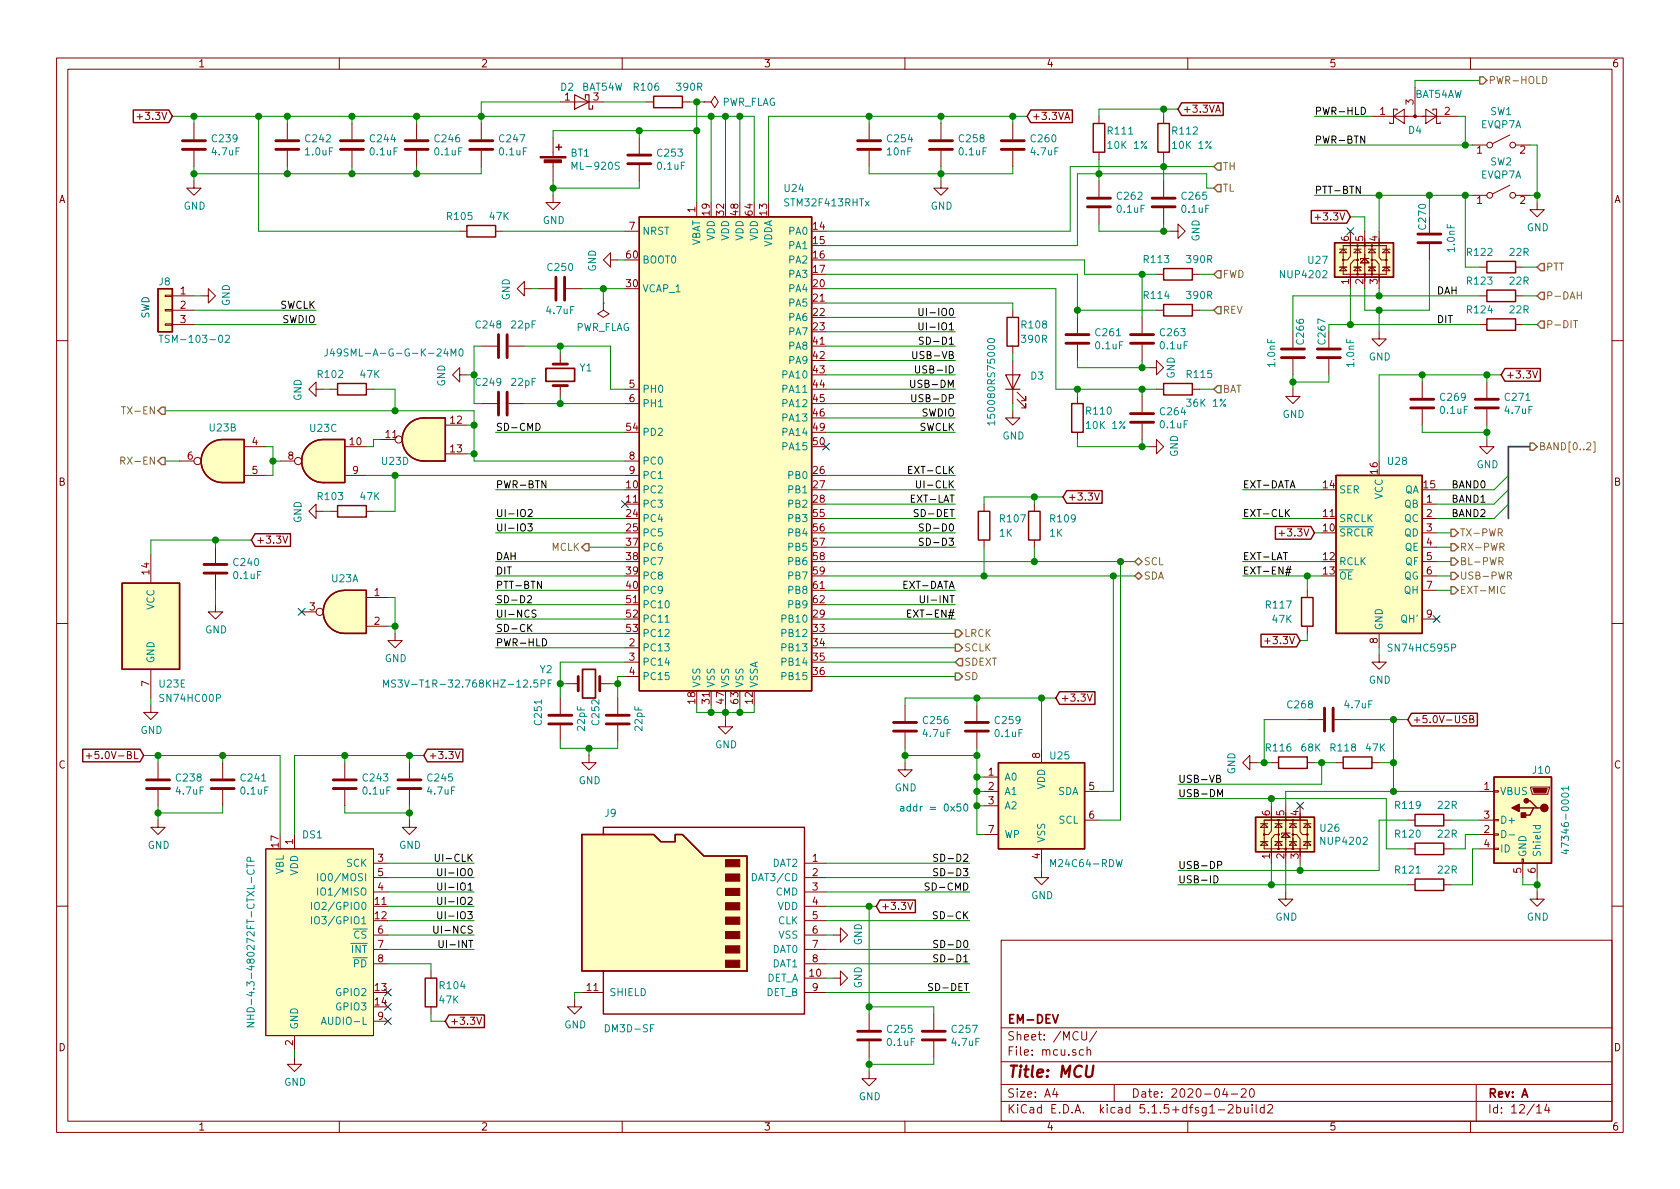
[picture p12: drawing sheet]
<svg xmlns="http://www.w3.org/2000/svg" width="297mm" height="210mm" viewBox="0 0 297 210" stroke-linecap="round" stroke-linejoin="round" font-family="sans-serif">
<defs><g id="words">
<text font-size="2.8" fill="#840000" x="178" y="190.5">Title: MCU</text>
<g font-size="2.1" fill="#840000">
<text x="178" y="184">Sheet: /MCU/</text>
<text x="178" y="181">EM-DEV</text>
<text x="178" y="186.7">File: mcu.sch</text>
<text x="178" y="196.9">KiCad E.D.A. kicad 5.1.5+dfsg1-2build2</text>
<text x="178" y="194.1">Size: A4</text>
<text x="200" y="194.1">Date: 2020-04-20</text>
<text x="263" y="194.1">Rev: A</text>
<text x="263" y="196.9">Id: 12/14</text>
</g>
<g font-size="1.8" fill="#840000">
<text x="35" y="11.9">1</text>
<text x="85" y="11.9">2</text>
<text x="135" y="11.9">3</text>
<text x="185" y="11.9">4</text>
<text x="235" y="11.9">5</text>
<text x="285" y="11.9">6</text>
<text x="99.8" y="17.8">1</text>
<text x="104.9" y="17.8">3</text>
<text x="25" y="21.2">+3.3V</text>
<text x="182.4" y="21.2">+3.3VA</text>
<text x="209.1" y="19.9">+3.3VA</text>
<text x="244" y="20.3">1</text>
<text x="249.9" y="18.5" transform="rotate(-90 249.9 18.5)">3</text>
<text x="255.4" y="20.3">2</text>
<text x="261.1" y="27.2">1</text>
<text x="268.8" y="27.2">2</text>
<text x="10.4" y="35.9">A</text>
<text x="285.4" y="35.9">A</text>
<text x="111.3" y="40.6">7</text>
<text x="122.9" y="37.6" transform="rotate(-90 122.9 37.6)">1</text>
<text x="125.5" y="38" transform="rotate(-90 125.5 38)">19</text>
<text x="128" y="38" transform="rotate(-90 128 38)">32</text>
<text x="130.6" y="38" transform="rotate(-90 130.6 38)">48</text>
<text x="133.1" y="38" transform="rotate(-90 133.1 38)">64</text>
<text x="135.6" y="38" transform="rotate(-90 135.6 38)">13</text>
<text x="143.8" y="40.6">14</text>
<text x="233.3" y="39">+3.3V</text>
<text x="261.1" y="36.1">1</text>
<text x="268.8" y="36.1">2</text>
<text x="110.8" y="45.7">60</text>
<text x="143.8" y="43.2">15</text>
<text x="143.8" y="45.7">16</text>
<text x="238.5" y="42.6" transform="rotate(-90 238.5 42.6)">6</text>
<text x="241" y="42.6" transform="rotate(-90 241 42.6)">5</text>
<text x="243.6" y="42.6" transform="rotate(-90 243.6 42.6)">4</text>
<text x="31.9" y="52.1">1</text>
<text x="110.8" y="50.8">30</text>
<text x="143.8" y="48.3">17</text>
<text x="143.8" y="50.8">20</text>
<text x="143.8" y="53.3">21</text>
<text x="238.5" y="50.3" transform="rotate(-90 238.5 50.3)">1</text>
<text x="241" y="50.3" transform="rotate(-90 241 50.3)">2</text>
<text x="243.6" y="50.3" transform="rotate(-90 243.6 50.3)">3</text>
<text x="31.9" y="54.6">2</text>
<text x="31.9" y="57.1">3</text>
<text x="143.8" y="55.9">22</text>
<text x="143.8" y="58.4">23</text>
<text x="143.8" y="61">41</text>
<text x="143.8" y="63.5">42</text>
<text x="111.3" y="68.6">5</text>
<text x="111.3" y="71.1">6</text>
<text x="143.8" y="66">43</text>
<text x="143.8" y="68.6">44</text>
<text x="143.8" y="71.1">45</text>
<text x="266.2" y="66.9">+3.3V</text>
<text x="68.2" y="77.5">11</text>
<text x="79.7" y="74.9">12</text>
<text x="110.8" y="76.2">54</text>
<text x="143.8" y="73.7">46</text>
<text x="143.8" y="76.2">49</text>
<text x="33.2" y="81.3">6</text>
<text x="44.6" y="78.7">4</text>
<text x="44.6" y="83.8">5</text>
<text x="51" y="81.3">8</text>
<text x="61.9" y="78.7">10</text>
<text x="62.4" y="83.8">9</text>
<text x="79.7" y="80">13</text>
<text x="111.3" y="81.3">8</text>
<text x="111.3" y="83.8">9</text>
<text x="143.8" y="78.7">50</text>
<text x="143.8" y="83.8">26</text>
<text x="243.6" y="83.8" transform="rotate(-90 243.6 83.8)">16</text>
<text x="10.4" y="85.9">B</text>
<text x="110.8" y="86.4">10</text>
<text x="110.8" y="88.9">11</text>
<text x="143.8" y="86.4">27</text>
<text x="143.8" y="88.9">28</text>
<text x="188.7" y="88.5">+3.3V</text>
<text x="234" y="86.4">14</text>
<text x="251.8" y="86.4">15</text>
<text x="252.2" y="88.9">1</text>
<text x="285.4" y="85.9">B</text>
<text x="110.8" y="91.4">24</text>
<text x="110.8" y="94">25</text>
<text x="143.8" y="91.4">55</text>
<text x="143.8" y="94">56</text>
<text x="226.9" y="94.9">+3.3V</text>
<text x="234" y="94">10</text>
<text x="234" y="91.4">11</text>
<text x="252.2" y="91.4">2</text>
<text x="252.2" y="94">3</text>
<text x="26.4" y="101.5" transform="rotate(-90 26.4 101.5)">14</text>
<text x="45.2" y="96.1">+3.3V</text>
<text x="110.8" y="96.5">37</text>
<text x="110.8" y="99.1">38</text>
<text x="110.8" y="101.6">39</text>
<text x="143.8" y="96.5">57</text>
<text x="143.8" y="99.1">58</text>
<text x="143.8" y="101.6">59</text>
<text x="234" y="99.1">12</text>
<text x="234" y="101.6">13</text>
<text x="252.2" y="96.5">4</text>
<text x="252.2" y="99.1">5</text>
<text x="252.2" y="101.6">6</text>
<text x="54.8" y="107.9">3</text>
<text x="66.2" y="105.4">1</text>
<text x="110.8" y="106.7">51</text>
<text x="110.8" y="104.1">40</text>
<text x="143.8" y="104.1">61</text>
<text x="143.8" y="106.7">62</text>
<text x="252.2" y="104.1">7</text>
<text x="66.2" y="110.5">2</text>
<text x="110.8" y="109.2">52</text>
<text x="110.8" y="111.8">53</text>
<text x="143.8" y="109.2">29</text>
<text x="143.8" y="111.8">33</text>
<text x="224.4" y="113.9">+3.3V</text>
<text x="243.6" y="113.8" transform="rotate(-90 243.6 113.8)">8</text>
<text x="252.2" y="109.2">9</text>
<text x="111.3" y="114.3">2</text>
<text x="111.3" y="116.8">3</text>
<text x="111.3" y="119.4">4</text>
<text x="143.8" y="114.3">34</text>
<text x="143.8" y="116.8">35</text>
<text x="143.8" y="119.4">36</text>
<text x="26.4" y="121.4" transform="rotate(-90 26.4 121.4)">7</text>
<text x="122.9" y="124.4" transform="rotate(-90 122.9 124.4)">18</text>
<text x="125.5" y="124.4" transform="rotate(-90 125.5 124.4)">31</text>
<text x="128" y="124.4" transform="rotate(-90 128 124.4)">47</text>
<text x="130.6" y="124.4" transform="rotate(-90 130.6 124.4)">63</text>
<text x="133.1" y="124.4" transform="rotate(-90 133.1 124.4)">12</text>
<text x="187.5" y="124.1">+3.3V</text>
<text x="249.7" y="127.9">+5.0V-USB</text>
<text x="10.4" y="135.9">C</text>
<text x="17" y="134.2">+5.0V-BL</text>
<text x="75.7" y="134.2">+3.3V</text>
<text x="174.8" y="137.2">1</text>
<text x="183.9" y="134.1" transform="rotate(-90 183.9 134.1)">8</text>
<text x="285.4" y="135.9">C</text>
<text x="174.8" y="139.7">2</text>
<text x="174.8" y="142.2">3</text>
<text x="192.6" y="139.7">5</text>
<text x="262.4" y="139.7">1</text>
<text x="49.3" y="149.8" transform="rotate(-90 49.3 149.8)">17</text>
<text x="51.8" y="149.3" transform="rotate(-90 51.8 149.3)">1</text>
<text x="174.8" y="147.3">7</text>
<text x="192.6" y="144.8">6</text>
<text x="224.5" y="144.2" transform="rotate(-90 224.5 144.2)">6</text>
<text x="227.1" y="144.2" transform="rotate(-90 227.1 144.2)">5</text>
<text x="229.6" y="144.2" transform="rotate(-90 229.6 144.2)">4</text>
<text x="262.4" y="147.3">2</text>
<text x="262.4" y="144.8">3</text>
<text x="262.4" y="149.9">4</text>
<text x="66.8" y="152.4">3</text>
<text x="66.8" y="154.9">5</text>
<text x="143.7" y="152.4">1</text>
<text x="143.7" y="154.9">2</text>
<text x="183.9" y="151.9" transform="rotate(-90 183.9 151.9)">4</text>
<text x="224.5" y="151.9" transform="rotate(-90 224.5 151.9)">1</text>
<text x="227.1" y="151.9" transform="rotate(-90 227.1 151.9)">2</text>
<text x="229.6" y="151.9" transform="rotate(-90 229.6 151.9)">3</text>
<text x="269" y="154.4" transform="rotate(-90 269 154.4)">5</text>
<text x="271.5" y="154.4" transform="rotate(-90 271.5 154.4)">6</text>
<text x="66.3" y="160">11</text>
<text x="66.8" y="157.5">4</text>
<text x="143.7" y="157.5">3</text>
<text x="143.7" y="160">4</text>
<text x="155.7" y="160.9">+3.3V</text>
<text x="66.3" y="162.6">12</text>
<text x="66.8" y="165.1">6</text>
<text x="66.8" y="167.6">7</text>
<text x="143.7" y="162.6">5</text>
<text x="143.7" y="165.1">6</text>
<text x="143.7" y="167.6">7</text>
<text x="66.8" y="170.2">8</text>
<text x="143.2" y="172.7">10</text>
<text x="143.7" y="170.2">8</text>
<text x="66.3" y="175.3">13</text>
<text x="66.3" y="177.8">14</text>
<text x="103.8" y="175.3">11</text>
<text x="143.7" y="175.3">9</text>
<text x="10.4" y="185.9">D</text>
<text x="51.8" y="184.9" transform="rotate(-90 51.8 184.9)">2</text>
<text x="66.8" y="180.3">9</text>
<text x="79.5" y="181.2">+3.3V</text>
<text x="285.4" y="185.9">D</text>
<text x="35" y="199.9">1</text>
<text x="85" y="199.9">2</text>
<text x="135" y="199.9">3</text>
<text x="185" y="199.9">4</text>
<text x="235" y="199.9">5</text>
<text x="285" y="199.9">6</text>
</g>
<g font-size="1.8" fill="#008484">
<text x="99.2" y="16">D2</text>
<text x="102.9" y="16">BAT54W</text>
<text x="112.2" y="16">R106</text>
<text x="119.8" y="16">390R</text>
<text x="250.1" y="17.3">BAT54AW</text>
<text x="127.5" y="18.7">PWR_FLAG</text>
<text x="196" y="23.8">R111</text>
<text x="207.4" y="23.8">R112</text>
<text x="249.1" y="23.7">D4</text>
<text x="261.8" y="22.7">EVQP7A</text>
<text x="263.5" y="20.4">SW1</text>
<text x="37.6" y="27.5">4.7uF</text>
<text x="37.6" y="25.2">C239</text>
<text x="54.1" y="27.5">1.0uF</text>
<text x="54.1" y="25.2">C242</text>
<text x="65.5" y="27.5">0.1uF</text>
<text x="65.6" y="25.2">C244</text>
<text x="77" y="27.5">0.1uF</text>
<text x="77" y="25.2">C246</text>
<text x="88.4" y="27.5">0.1uF</text>
<text x="88.4" y="25.2">C247</text>
<text x="100.9" y="27.7">BT1</text>
<text x="116.4" y="27.7">C253</text>
<text x="156.9" y="27.5">10nF</text>
<text x="157" y="25.2">C254</text>
<text x="169.7" y="27.5">0.1uF</text>
<text x="169.7" y="25.2">C258</text>
<text x="182.4" y="27.5">4.7uF</text>
<text x="182.4" y="25.2">C260</text>
<text x="196.2" y="26.3">10K 1%</text>
<text x="207.6" y="26.3">10K 1%</text>
<text x="263.5" y="29.3">SW2</text>
<text x="101.7" y="30">ML-920S</text>
<text x="116.3" y="30">0.1uF</text>
<text x="138.8" y="34">U24</text>
<text x="197.6" y="35.3">C262</text>
<text x="209.1" y="35.3">C265</text>
<text x="261.8" y="31.6">EVQP7A</text>
<text x="32.5" y="37.1">GND</text>
<text x="79.2" y="38.9">R105</text>
<text x="86.6" y="38.9">47K</text>
<text x="96" y="39.6">GND</text>
<text x="113.5" y="41.5">NRST</text>
<text x="139" y="36.5">STM32F413RHTx</text>
<text x="139.6" y="41.5">PA0</text>
<text x="164.5" y="37.1">GND</text>
<text x="197.6" y="37.6">0.1uF</text>
<text x="209" y="37.6">0.1uF</text>
<text x="252.1" y="40.5" transform="rotate(-90 252.1 40.5)">C270</text>
<text x="270" y="40.9">GND</text>
<text x="97" y="47.9">C250</text>
<text x="113.5" y="46.6">BOOT0</text>
<text x="123.8" y="43.7" transform="rotate(-90 123.8 43.7)">VBAT</text>
<text x="126.4" y="42.6" transform="rotate(-90 126.4 42.6)">VDD</text>
<text x="128.9" y="42.6" transform="rotate(-90 128.9 42.6)">VDD</text>
<text x="131.4" y="42.6" transform="rotate(-90 131.4 42.6)">VDD</text>
<text x="134" y="42.6" transform="rotate(-90 134 42.6)">VDD</text>
<text x="136.5" y="43.9" transform="rotate(-90 136.5 43.9)">VDDA</text>
<text x="139.6" y="44.1">PA1</text>
<text x="139.6" y="46.6">PA2</text>
<text x="202.4" y="46.5">R113</text>
<text x="210" y="46.5">390R</text>
<text x="212.1" y="42.7" transform="rotate(-90 212.1 42.7)">GND</text>
<text x="231.4" y="46.7">U27</text>
<text x="257.2" y="44.4" transform="rotate(-90 257.2 44.4)">1.0nF</text>
<text x="259.5" y="45.3">R122</text>
<text x="267" y="45.3">22R</text>
<text x="28.1" y="50.5">J8</text>
<text x="90.1" y="53.1" transform="rotate(-90 90.1 53.1)">GND</text>
<text x="105.4" y="48.1" transform="rotate(-90 105.4 48.1)">GND</text>
<text x="113.5" y="51.7">VCAP_1</text>
<text x="139.6" y="49.1">PA3</text>
<text x="139.6" y="51.7">PA4</text>
<text x="202.4" y="52.9">R114</text>
<text x="210" y="52.9">390R</text>
<text x="226.6" y="49.2">NUP4202</text>
<text x="259.5" y="50.3">R123</text>
<text x="267" y="50.3">22R</text>
<text x="40.6" y="54.1" transform="rotate(-90 40.6 54.1)">GND</text>
<text x="84.3" y="58.1">C248</text>
<text x="90.5" y="58.1">22pF</text>
<text x="96.7" y="55.5">4.7uF</text>
<text x="101.7" y="58.5">PWR_FLAG</text>
<text x="139.6" y="54.2">PA5</text>
<text x="139.6" y="56.8">PA6</text>
<text x="139.6" y="59.3">PA7</text>
<text x="180.7" y="58.1">R108</text>
<text x="193.8" y="59.5">C261</text>
<text x="205.3" y="59.5">C263</text>
<text x="259.5" y="55.4">R124</text>
<text x="267" y="55.4">22R</text>
<text x="29.5" y="60.6">TSM-103-02</text>
<text x="60" y="63">J49SML-A-G-G-K-24M0</text>
<text x="102.5" y="65.7">Y1</text>
<text x="139.6" y="61.8">PA8</text>
<text x="139.6" y="64.4">PA9</text>
<text x="180.7" y="60.6">390R</text>
<text x="193.8" y="61.8">0.1uF</text>
<text x="205.2" y="61.8">0.1uF</text>
<text x="225.5" y="64.8" transform="rotate(-90 225.5 64.8)">1.0nF</text>
<text x="230.6" y="60.8" transform="rotate(-90 230.6 60.8)">C266</text>
<text x="239.4" y="64.8" transform="rotate(-90 239.4 64.8)">1.0nF</text>
<text x="242" y="63.7">GND</text>
<text x="53.3" y="70.9" transform="rotate(-90 53.3 70.9)">GND</text>
<text x="56.3" y="66.8">R102</text>
<text x="63.8" y="66.8">47K</text>
<text x="78.7" y="68.4" transform="rotate(-90 78.7 68.4)">GND</text>
<text x="84.3" y="68.2">C249</text>
<text x="90.5" y="68.2">22pF</text>
<text x="113.5" y="69.5">PH0</text>
<text x="138.6" y="66.9">PA10</text>
<text x="138.6" y="69.5">PA11</text>
<text x="182.3" y="67.1">D3</text>
<text x="207.7" y="67" transform="rotate(-90 207.7 67)">GND</text>
<text x="210" y="66.8">R115</text>
<text x="210.1" y="71.9">36K 1%</text>
<text x="254.8" y="70.9">C269</text>
<text x="266.2" y="70.9">C271</text>
<text x="37.1" y="76.3">U23B</text>
<text x="54.9" y="76.4">U23C</text>
<text x="113.5" y="77.1">PD2</text>
<text x="113.5" y="72">PH1</text>
<text x="138.6" y="72">PA12</text>
<text x="138.6" y="74.5">PA13</text>
<text x="138.6" y="77.1">PA14</text>
<text x="175.9" y="74.2" transform="rotate(-90 175.9 74.2)">150080RS75000</text>
<text x="177.2" y="77.7">GND</text>
<text x="192.2" y="73.3">R110</text>
<text x="192.4" y="75.9">10K 1%</text>
<text x="205.2" y="75.7">0.1uF</text>
<text x="205.3" y="73.4">C264</text>
<text x="226.8" y="73.9">GND</text>
<text x="254.8" y="73.2">0.1uF</text>
<text x="266.2" y="73.2">4.7uF</text>
<text x="67.6" y="82.2">U23D</text>
<text x="113.5" y="82.2">PC0</text>
<text x="138.6" y="79.6">PA15</text>
<text x="208.3" y="80.8" transform="rotate(-90 208.3 80.8)">GND</text>
<text x="245.4" y="82.2">U28</text>
<text x="261.1" y="82.8">GND</text>
<text x="56.3" y="88.4">R103</text>
<text x="63.8" y="88.4">47K</text>
<text x="113.5" y="84.7">PC1</text>
<text x="113.5" y="87.2">PC2</text>
<text x="113.5" y="89.8">PC3</text>
<text x="139.6" y="84.7">PB0</text>
<text x="139.6" y="87.2">PB1</text>
<text x="139.6" y="89.8">PB2</text>
<text x="236.7" y="87.2">SER</text>
<text x="244.5" y="88.3" transform="rotate(-90 244.5 88.3)">VCC</text>
<text x="248.3" y="89.8">QB</text>
<text x="248.3" y="87.2">QA</text>
<text x="53.3" y="92.5" transform="rotate(-90 53.3 92.5)">GND</text>
<text x="113.5" y="92.3">PC4</text>
<text x="113.5" y="94.9">PC5</text>
<text x="139.6" y="92.3">PB3</text>
<text x="139.6" y="94.9">PB4</text>
<text x="176.7" y="94.9">1K</text>
<text x="176.9" y="92.4">R107</text>
<text x="185.6" y="94.9">1K</text>
<text x="185.8" y="92.4">R109</text>
<text x="236.7" y="94.9">SRCLR</text>
<text x="236.7" y="92.3">SRCLK</text>
<text x="248.3" y="92.3">QC</text>
<text x="248.3" y="94.9">QD</text>
<text x="41.4" y="100.1">C240</text>
<text x="113.5" y="97.4">PC6</text>
<text x="113.5" y="99.9">PC7</text>
<text x="139.6" y="97.4">PB5</text>
<text x="139.6" y="99.9">PB6</text>
<text x="236.7" y="99.9">RCLK</text>
<text x="248.4" y="97.4">QE</text>
<text x="248.5" y="99.9">QF</text>
<text x="27.3" y="107.9" transform="rotate(-90 27.3 107.9)">VCC</text>
<text x="41.4" y="102.4">0.1uF</text>
<text x="58.7" y="103">U23A</text>
<text x="113.5" y="107.6">PC10</text>
<text x="113.5" y="102.5">PC8</text>
<text x="113.5" y="105">PC9</text>
<text x="139.6" y="102.5">PB7</text>
<text x="139.6" y="105">PB8</text>
<text x="139.6" y="107.6">PB9</text>
<text x="224" y="107.6">R117</text>
<text x="236.7" y="102.5">OE</text>
<text x="248.2" y="102.5">QG</text>
<text x="248.3" y="105">QH</text>
<text x="36.3" y="112">GND</text>
<text x="113.5" y="110.1">PC11</text>
<text x="113.5" y="112.6">PC12</text>
<text x="138.6" y="110.1">PB10</text>
<text x="138.6" y="112.6">PB12</text>
<text x="225" y="110.2">47K</text>
<text x="244.5" y="111.5" transform="rotate(-90 244.5 111.5)">GND</text>
<text x="247.9" y="110.1">QH'</text>
<text x="27.3" y="117.3" transform="rotate(-90 27.3 117.3)">GND</text>
<text x="68" y="117.1">GND</text>
<text x="95.5" y="119">Y2</text>
<text x="113.5" y="115.2">PC13</text>
<text x="113.5" y="117.7">PC14</text>
<text x="138.6" y="115.2">PB13</text>
<text x="138.6" y="117.7">PB14</text>
<text x="245.9" y="115.2">SN74HC595P</text>
<text x="28.2" y="121.6">U23E</text>
<text x="28.6" y="124.1">SN74HC00P</text>
<text x="70.3" y="121.6">MS3V-T1R-32.768KHZ-12.5PF</text>
<text x="113.5" y="120.3">PC15</text>
<text x="123.8" y="121.7" transform="rotate(-90 123.8 121.7)">VSS</text>
<text x="126.4" y="121.7" transform="rotate(-90 126.4 121.7)">VSS</text>
<text x="128.9" y="121.7" transform="rotate(-90 128.9 121.7)">VSS</text>
<text x="131.4" y="121.7" transform="rotate(-90 131.4 121.7)">VSS</text>
<text x="134" y="121.7" transform="rotate(-90 134 121.7)">VSSA</text>
<text x="138.6" y="120.3">PB15</text>
<text x="227.8" y="125.3">C268</text>
<text x="237.9" y="125.3">4.7uF</text>
<text x="242" y="120.9">GND</text>
<text x="24.8" y="129.8">GND</text>
<text x="95.8" y="128.1" transform="rotate(-90 95.8 128.1)">C251</text>
<text x="103.4" y="129.2" transform="rotate(-90 103.4 129.2)">22pF</text>
<text x="106" y="128.1" transform="rotate(-90 106 128.1)">C252</text>
<text x="113.6" y="129.2" transform="rotate(-90 113.6 129.2)">22pF</text>
<text x="163.3" y="130.3">4.7uF</text>
<text x="163.3" y="128">C256</text>
<text x="176" y="130.3">0.1uF</text>
<text x="176" y="128">C259</text>
<text x="126.4" y="132.3">GND</text>
<text x="185.8" y="134.3">U25</text>
<text x="218.4" y="137" transform="rotate(-90 218.4 137)">GND</text>
<text x="224" y="132.9">R116</text>
<text x="230.1" y="132.9">68K</text>
<text x="235.4" y="132.9">R118</text>
<text x="241.6" y="132.9">47K</text>
<text x="271.1" y="136.8">J10</text>
<text x="31.2" y="140.5">4.7uF</text>
<text x="31.3" y="138.2">C238</text>
<text x="42.7" y="140.5">0.1uF</text>
<text x="42.7" y="138.2">C241</text>
<text x="64.3" y="140.5">0.1uF</text>
<text x="64.3" y="138.2">C243</text>
<text x="75.7" y="140.5">4.7uF</text>
<text x="75.7" y="138.2">C245</text>
<text x="102.3" y="138.7">GND</text>
<text x="158.2" y="139.9">GND</text>
<text x="177.5" y="138">A0</text>
<text x="177.5" y="140.6">A1</text>
<text x="177.5" y="143.1">A2</text>
<text x="184.8" y="139.6" transform="rotate(-90 184.8 139.6)">VDD</text>
<text x="187" y="140.6">SDA</text>
<text x="246.8" y="143">R119</text>
<text x="254.3" y="143">22R</text>
<text x="265.2" y="140.6">VBUS</text>
<text x="53.5" y="148.3">DS1</text>
<text x="107" y="144.4">J9</text>
<text x="177.5" y="148.2">WP</text>
<text x="184.8" y="149.1" transform="rotate(-90 184.8 149.1)">VSS</text>
<text x="187.2" y="145.7">SCL</text>
<text x="233.5" y="147.1">U26</text>
<text x="233.8" y="149.4">NUP4202</text>
<text x="246.8" y="148.1">R120</text>
<text x="254.3" y="148.1">22R</text>
<text x="265.2" y="145.7">D+</text>
<text x="277.4" y="149.8" transform="rotate(-90 277.4 149.8)">47346-0001</text>
<text x="26.1" y="150.1">GND</text>
<text x="50.2" y="154.7" transform="rotate(-90 50.2 154.7)">VBL</text>
<text x="52.7" y="154.9" transform="rotate(-90 52.7 154.9)">VDD</text>
<text x="57.1" y="155.8">IO0/MOSI</text>
<text x="61.3" y="153.3">SCK</text>
<text x="70.6" y="150.1">GND</text>
<text x="133.6" y="155.8">DAT3/CD</text>
<text x="136.6" y="153.3">DAT2</text>
<text x="186.3" y="153.3">M24C64-RDW</text>
<text x="246.8" y="154.5">R121</text>
<text x="254.3" y="154.5">22R</text>
<text x="265.2" y="150.7">ID</text>
<text x="269.9" y="151.6" transform="rotate(-90 269.9 151.6)">GND</text>
<text x="272.4" y="151.6" transform="rotate(-90 272.4 151.6)">Shield</text>
<text x="56.3" y="160.9">IO2/GPIO0</text>
<text x="57.1" y="158.4">IO1/MISO</text>
<text x="137.2" y="158.4">CMD</text>
<text x="137.5" y="160.9">VDD</text>
<text x="182.3" y="159">GND</text>
<text x="56.3" y="163.4">IO3/GPIO1</text>
<text x="62.6" y="166">CS</text>
<text x="137.6" y="163.4">CLK</text>
<text x="137.7" y="166">VSS</text>
<text x="152.4" y="167.2" transform="rotate(-90 152.4 167.2)">GND</text>
<text x="225.5" y="162.8">GND</text>
<text x="270" y="162.8">GND</text>
<text x="62.2" y="168.5">INT</text>
<text x="62.6" y="171.1">PD</text>
<text x="135.4" y="173.6">DET_A</text>
<text x="136.6" y="168.5">DAT0</text>
<text x="136.6" y="171.1">DAT1</text>
<text x="45" y="179" transform="rotate(-90 45 179)">NHD-4.3-480272FT-CTXL-CTP</text>
<text x="59.6" y="176.1">GPIO2</text>
<text x="59.6" y="178.7">GPIO3</text>
<text x="77.7" y="177.5">47K</text>
<text x="77.9" y="174.9">R104</text>
<text x="107.7" y="176.1">SHIELD</text>
<text x="135.4" y="176.1">DET_B</text>
<text x="152.4" y="174.8" transform="rotate(-90 152.4 174.8)">GND</text>
<text x="52.7" y="182.1" transform="rotate(-90 52.7 182.1)">GND</text>
<text x="57.7" y="181.2">AUDIO-L</text>
<text x="99.8" y="181.9">GND</text>
<text x="107.4" y="182.5">DM3D-SF</text>
<text x="157" y="185">0.1uF</text>
<text x="157" y="182.6">C255</text>
<text x="168.4" y="185">4.7uF</text>
<text x="168.4" y="182.6">C257</text>
<text x="50.2" y="192">GND</text>
<text x="151.8" y="194.6">GND</text>
</g>
<g font-size="1.8" fill="#848400">
<text x="263.1" y="14.9">PWR-HOLD</text>
<text x="216.2" y="30.1">TH</text>
<text x="216.2" y="33.9">TL</text>
<text x="273.3" y="47.9">PTT</text>
<text x="216.2" y="49.1">FWD</text>
<text x="273.3" y="53">P-DAH</text>
<text x="216.2" y="55.5">REV</text>
<text x="273.3" y="58">P-DIT</text>
<text x="216.2" y="69.5">BAT</text>
<text x="22.4" y="73.3">TX-EN</text>
<text x="22.2" y="82.2">RX-EN</text>
<text x="272" y="79.6">BAND[0..2]</text>
<text x="258.1" y="94.9">TX-PWR</text>
<text x="97.5" y="97.4">MCLK</text>
<text x="202.2" y="99.9">SCL</text>
<text x="258.1" y="97.4">RX-PWR</text>
<text x="258.1" y="99.9">BL-PWR</text>
<text x="202.2" y="102.5">SDA</text>
<text x="258.1" y="102.5">USB-PWR</text>
<text x="258.1" y="105">EXT-MIC</text>
<text x="170.4" y="112.6">LRCK</text>
<text x="170.4" y="117.7">SDEXT</text>
<text x="170.4" y="115.2">SCLK</text>
<text x="170.4" y="120.3">SD</text>
</g>
<g font-size="1.8">
<text x="232.4" y="20.3">PWR-HLD</text>
<text x="232.4" y="25.4">PWR-BTN</text>
<text x="232.4" y="34.3">PTT-BTN</text>
<text x="254" y="52.1">DAH</text>
<text x="49.4" y="54.6">SWCLK</text>
<text x="49.9" y="57.1">SWDIO</text>
<text x="163.7" y="58.4">UI-IO1</text>
<text x="163.7" y="55.9">UI-IO0</text>
<text x="254" y="57.1">DIT</text>
<text x="162.1" y="63.5">USB-VB</text>
<text x="163.6" y="61">SD-D1</text>
<text x="161.8" y="68.6">USB-DM</text>
<text x="162.1" y="71.1">USB-DP</text>
<text x="162.8" y="66">USB-ID</text>
<text x="87.6" y="76.2">SD-CMD</text>
<text x="162.4" y="76.2">SWCLK</text>
<text x="162.9" y="73.7">SWDIO</text>
<text x="161.2" y="83.8">EXT-CLK</text>
<text x="87.6" y="86.4">PWR-BTN</text>
<text x="161.4" y="88.9">EXT-LAT</text>
<text x="162.9" y="86.4">UI-CLK</text>
<text x="219.7" y="86.4">EXT-DATA</text>
<text x="256.8" y="88.9">BAND1</text>
<text x="256.8" y="86.4">BAND0</text>
<text x="87.6" y="94">UI-IO3</text>
<text x="87.6" y="91.4">UI-IO2</text>
<text x="162.3" y="91.4">SD-DET</text>
<text x="163.6" y="94">SD-D0</text>
<text x="219.7" y="91.4">EXT-CLK</text>
<text x="256.8" y="91.4">BAND2</text>
<text x="87.6" y="101.6">DIT</text>
<text x="87.6" y="99.1">DAH</text>
<text x="163.6" y="96.5">SD-D3</text>
<text x="219.7" y="101.6">EXT-EN#</text>
<text x="219.7" y="99.1">EXT-LAT</text>
<text x="87.6" y="106.7">SD-D2</text>
<text x="87.6" y="104.1">PTT-BTN</text>
<text x="160" y="104.1">EXT-DATA</text>
<text x="163.7" y="106.7">UI-INT</text>
<text x="87.6" y="109.2">UI-NCS</text>
<text x="87.6" y="111.8">SD-CK</text>
<text x="161.4" y="109.2">EXT-EN#</text>
<text x="87.6" y="114.3">PWR-HLD</text>
<text x="208.3" y="141">USB-DM</text>
<text x="208.3" y="138.4">USB-VB</text>
<text x="77.8" y="152.4">UI-CLK</text>
<text x="78.6" y="154.9">UI-IO0</text>
<text x="166.1" y="154.9">SD-D3</text>
<text x="166.1" y="152.4">SD-D2</text>
<text x="208.3" y="153.7">USB-DP</text>
<text x="78.6" y="157.5">UI-IO1</text>
<text x="78.6" y="160">UI-IO2</text>
<text x="164.4" y="157.5">SD-CMD</text>
<text x="208.3" y="156.2">USB-ID</text>
<text x="77.7" y="165.1">UI-NCS</text>
<text x="78.6" y="167.6">UI-INT</text>
<text x="78.6" y="162.6">UI-IO3</text>
<text x="165.9" y="162.6">SD-CK</text>
<text x="166.1" y="167.6">SD-D0</text>
<text x="166.1" y="170.2">SD-D1</text>
<text x="164.9" y="175.3">SD-DET</text>
</g>
<g font-size="1.8" fill="#0000c2">
<text x="26.4" y="56.4" transform="rotate(-90 26.4 56.4)">SWD</text>
<text x="161.7" y="143.5">addr = 0x50</text>
</g>
<text font-size="1.8" fill="#008400" x="234.4" y="60.8" transform="rotate(-90 234.4 60.8)">C267</text>
</g></defs>
<g fill="none" stroke="#840000" stroke-width=".18">
<path d="M10 10.3h277v189.9h-277zM12 12.2h273v186.1h-273zM60 10.3v1.9M99.1 18h7.6M110 10.3v1.9M114.3 18h1.3M120.6 18h1.3M124.5 18h1.2l.7-1 .6 1-.6 1-.7-1M124.5 18h.1M160 10.3v1.9M210 10.3v1.9M214.9 19.9l.5-1.3 .4 1.3"/>
<path d="M215.1 19.5h.6M247 19.6v-.3h-.6v2.5h-.7v-.2M250.2 15.5v5.1M252.1 19.3l1.9 1.3-1.9 1.2zM253.4 19.6v-.3h.6v2.5h.6v-.2M260 10.3v1.9M24.2 20.6h1M34.3 32v1.3h1.3l-1.3 1.2-1.3-1.2h1.3M34.3 21.8v2.8M34.3 26.7v2.8M50.8 21.8v2.8M50.8 26.7v2.8"/>
<path d="M62.2 21.8v2.8M62.2 26.7v2.8M73.7 21.8v2.8M73.7 26.7v2.8M85.1 21.8v2.8M85.1 26.7v2.8M97.8 34.5v1.3h1.3l-1.3 1.3-1.3-1.3h1.3M97.8 24.4v3.3M97.8 28.7v3.3M113 24.4v2.8M113 29.2v2.8M123.2 35.8v2.5"/>
<path d="M153.7 21.8v2.8M153.7 26.7v2.8M166.4 32v1.3h1.2l-1.2 1.2-1.3-1.2h1.3M166.4 21.8v2.8M166.4 26.7v2.8M179.1 21.8v2.8M179.1 26.7v2.8M188.3 21.1l.4-1.2 .4 1.2M188.4 20.8h.6M194.3 20.6v1.2M194.3 26.9v1.3M194.3 32v2.8"/>
<path d="M194.3 36.8v2.8M205.7 20.6v1.2M205.7 26.9v1.3M205.7 32v2.8M205.7 36.8v2.8M232.5 38.4h1M242.6 20.6h15.2M246.4 20.6l1.9-1.3v2.5zM252.7 38.3v2.8M260.3 25.6h2.6M260.3 34.5h2.6M267 23.9l-3.1 1.5"/>
<path d="M267 32.8l-3.1 1.5M268 25.6h2.5M268 34.5h2.5M271.8 35.8v1.3h1.2l-1.2 1.2-1.3-1.2h1.3M29.2 57.3h1.3v.2h-1.3zM29.2 52.2h1.3v.2h-1.3zM29.2 54.7h1.3v.3h-1.3zM30.5 52.3h3.8M30.5 54.9h3.8M30.5 57.4h3.8M35.6 52.3h1.2v-1.3l1.3 1.3-1.3 1.3v-1.3M81.3 40.9h1.2"/>
<path d="M87.6 40.9h1.3M92.7 51v-1.2l-1.3 1.2 1.3 1.3v-1.3h1.3M95.2 51h2.8M100.1 51h2.8M106.7 53.6v1.3l1 .6-1 .6-1-.6 1-.6M106.7 53.6h.1M107.9 46v-1.3l-1.2 1.3 1.2 1.2v-1.2h1.3M110.5 40.9h2.5M179.1 54.9v1.2M190.5 56.1v2.8M201.9 56.1v2.8M204.5 54.9h1.2"/>
<path d="M204.5 48.5h1.2M207 40.9h1.3v-1.3l1.2 1.3-1.2 1.3v-1.3M210.8 54.9h1.3M210.8 48.5h1.3M228.6 58.7v2.8M234.9 58.7v2.8M236.9 47.2h1.2M236.9 44.1h1.2M237.5 47.2l.6 .7h-1.2zM237.5 44.1l.6 .6h-1.2zM237.5 43.4h7.6v5.1h-7.6zM238.8 42.2v3.1l-.5 .7h-.9"/>
<path d="M238.8 40.9v2.5M238.8 48.5v2.5M239.4 47.2h1.3M239.4 44.1h1.3M240 46h-.6l-.6 .7v3.1M240 47.2l.7 .7h-1.3zM240 44.1l.7 .6h-1.3zM240 43.4v5.1M241.3 45.7l.8 .8h-1.6zM241.3 40.9v10.1M241.9 47.9l.7-.7 .6 .7zM241.9 44.7l.7-.6 .6 .6z"/>
<path d="M241.9 47.2h1.3M241.9 44.1h1.3M242.1 45.7h-1.6v.3M242.4 46h.8l.6 .7v3.1M242.6 43.4v5.1M243.8 58.7v1.2h1.3l-1.3 1.3-1.2-1.3h1.2M243.8 42.2v3.3l.4 .5h.9M243.8 40.9v2.5M243.8 48.5v2.5M244.5 47.9l.6-.7 .6 .7zM244.5 47.2h1.2M244.5 44.1h1.2"/>
<path d="M245.1 44.1l.6 .6h-1.2zM252.7 43.2v2.8M261.6 52.3h1.3M261.6 57.4h1.3M261.6 47.2h1.3M268 52.3h1.2M268 57.4h1.2M268 47.2h1.2M10 60.2h2M43.2 79h3.8M55.9 68.8v-1.2l-1.3 1.2 1.3 1.3v-1.3h1.2M58.4 68.8h1.3"/>
<path d="M61 79h3.8M64.8 68.8h1.2M67.3 77.7h2.5M78.7 75.2h3.8M81.3 66.3v-1.3l-1.3 1.3 1.3 1.3v-1.3h1.2M85.1 71.4h2.8M85.1 61.2h2.8M89.9 71.4h2.8M89.9 61.2h2.8M99.1 62.5v1.9M99.1 68.2v1.9M110.5 68.8h2.5"/>
<path d="M110.5 71.4h2.5M179.1 72.6v1.3h1.2l-1.2 1.3-1.3-1.3h1.3M179.1 61.2v1.3M179.1 63.7v7.7M179.8 70.6l1.6 1.5v-.7v.7h-.8M179.8 69.3l1.6 1.6v-.8v.8h-.8M190.5 61v2.7M190.5 70.1v1.3M190.5 76.4v1.3M201.9 61v2.7M201.9 70.1v2.8M201.9 74.9v2.8"/>
<path d="M203.2 65h1.3v-1.3l1.2 1.3-1.2 1.3v-1.3M203.2 79h1.3v-1.3l1.2 1.3-1.2 1.3v-1.3M204.5 68.8h1.2M210.8 68.8h1.3M228.6 68.8v1.3h1.3l-1.3 1.3-1.3-1.3h1.3M228.6 63.5v2.8M234.9 63.5v2.8M251.5 67.6v2.8M251.5 72.4v2.8M262.9 77.7v1.3h1.3l-1.3 1.3-1.3-1.3h1.3M262.9 67.6v2.8M262.9 72.4v2.8"/>
<path d="M271 65.6l.4 1.2 .5-1.2M285 60.2h2M26.7 98v5.1M31.7 81.5h2.6M38.1 96.8v2.8M43.2 84.1h3.8M49.5 81.5h2.6M50 94.8l.4 1.3 .5-1.3M55.9 90.4v-1.3l-1.3 1.3 1.3 1.3v-1.3h1.2M58.4 90.4h1.3M61 84.1h3.8M64.8 90.4h1.2"/>
<path d="M78.7 80.3h3.8M110.5 81.5h2.5M110.5 84.1h2.5M174 89.1v1.3M174 95.5v1.3M182.9 89.1v1.3M182.9 95.5v1.3M193.5 87.2l.5 1.2 .4-1.2M226.2 94.3h.9M251.5 89.1h2.5M251.5 91.7h2.5M251.5 94.2h2.5"/>
<path d="M251.5 96.8h2.5M251.5 99.3h2.5M10 110.3h2M26.7 118.4v5M38.1 106.9v1.3h1.3l-1.3 1.3-1.3-1.3h1.3M38.1 101.6v2.8M53.3 108.2h2.6M64.8 105.7h3.8M64.8 110.7h3.8M69.8 112v1.3h1.3l-1.3 1.2-1.2-1.2h1.2M110.5 114.5h2.5M110.5 117.1h2.5"/>
<path d="M110.5 119.6h2.5M223.6 113.4h1M231.1 104.4v1.3M231.1 110.7v1.3M243.8 115.8v1.3h1.3l-1.3 1.3-1.2-1.3h1.2M243.8 112v2.5M251.5 101.8h2.5M251.5 104.4h2.5M251.5 109.5h2.5M285 110.3h2M15.3 133.7h.9M15.7 133.2v1"/>
<path d="M26.7 124.7v1.3h1.2l-1.2 1.2-1.3-1.2h1.3M27.9 134.9v2.8M27.9 139.7v2.8M39.4 134.9v2.8M39.4 139.7v2.8M61 134.9v2.8M61 139.7v2.8M72.4 134.9v2.8M72.4 139.7v2.8M80.5 132.9l.4 1.3 .5-1.3M99.1 123.4v2.8M99.1 128.3v2.8"/>
<path d="M100.3 120.9h1.9M104.1 133.6v1.3h1.3l-1.3 1.2-1.2-1.2h1.2M106 120.9h1.9M109.2 123.4v2.8M109.2 128.3v2.8M128.3 127.2v1.3h1.2l-1.2 1.3-1.3-1.3h1.3M160 134.9v1.2h1.3l-1.3 1.3-1.3-1.3h1.3M160 124.7v2.8M160 129.5v2.8M172.7 124.7v2.8M172.7 129.5v2.8M174 137.4h2.5"/>
<path d="M174 139.9h2.5M184.1 132.3v2.6M191.8 139.9h2.5M192.3 122.7l.4 1.3 .4-1.3M221 134.9v-1.3l-1.3 1.3 1.3 1.2v-1.2h1.2M224.8 134.9h1.3M231.1 127.2h2.8M231.1 134.9h1.3M236 127.2h2.8M236.2 134.9h1.3M242.6 134.9h1.2M259.3 126.6l-.4-.1-.2 .2-.1 .2 .1 .2 .5 .2 .1 .3-.2 .2h-.5"/>
<path d="M259.9 127.1h.5l.1-.4-.6-.2v1.3h.4l.3-.2v-.2l-.3-.3M261.6 139.9h2.6M264.2 139.8h.7v.3h-.7zM270.6 139.2h3.3v.2l-.2 1.1h-2.8zM27.9 145v1.3h1.3l-1.3 1.3-1.2-1.3h1.2M47 150.1h19v33h-19zM52.1 147.6v2.5M66 152.6h2.6M66 157.7h2.6M66 155.2h2.6M72.4 145v1.3h1.3l-1.3 1.3-1.3-1.3h1.3M142.2 152.6h3.8"/>
<path d="M142.2 157.7h3.8M142.2 155.2h3.8M160.5 159.6l.4 1.2 .5-1.2M174 142.5h2.5M174 147.6h2.5M184.1 153.9v1.3h1.3l-1.3 1.3-1.2-1.3h1.2M184.1 150.1v2.5M191.8 145h2.5M222.9 148.8h1.3M222.9 145.7h1.3M223.5 148.8l.7 .7h-1.3zM223.5 145.7l.7 .6h-1.3z"/>
<path d="M223.5 145h7.6v5.1h-7.6zM224.8 143.8v3.1l-.5 .7h-.9M224.8 142.5v2.5M224.8 150.1v2.5M225.4 148.8h1.3M225.4 145.7h1.3M226.1 147.6h-.7l-.6 .7v3.1M226.1 148.8l.6 .7h-1.3zM226.1 145.7l.6 .6h-1.3zM226.1 145v5.1M227.3 157.7v1.3h1.3l-1.3 1.3-1.2-1.3h1.2M227.3 147.3l.8 .8h-1.5z"/>
<path d="M227.3 142.5v10.1M228 148.8h1.2M228 145.7h1.2M228.1 147.3h-1.5v.3M228.5 147.6h.7l.7 .7v3.1M228.6 148.8l.6 .7h-1.2zM228.6 145.7l.6 .6h-1.2zM228.6 145v5.1M229.9 143.8v3.3l.4 .5h.8M229.9 142.5v2.5M229.9 150.1v2.5M230.5 148.8h1.3"/>
<path d="M230.5 145.7h1.3M231.1 148.8l.7 .7h-1.3zM231.1 145.7l.7 .6h-1.3zM248.9 150.1h1.3M248.9 156.5h1.3M248.9 145h1.3M255.3 150.1h1.2M255.3 156.5h1.2M255.3 145h1.2M261.6 150.1h2.6M261.6 145h2.6M261.6 147.6h2.6"/>
<path d="M264.2 150h.7v.2h-.7zM264.2 147.4h.7v.3h-.7zM264.2 144.9h.7v.3h-.7zM269.1 151.9h.3v.7h-.3zM269.2 152.6v2.6M271.8 157.7v1.3h1.2l-1.2 1.3-1.3-1.3h1.3M271.8 152.6v2.6M10 160.2h2M66 165.3h2.6M66 167.9h2.6M66 170.4h2.6M76.2 171.7v1.3"/>
<path d="M76.2 178v1.3M84.3 179.9l.4 1.2 .5-1.2M101.6 176.8v1.2h1.3l-1.3 1.3-1.3-1.3h1.3M102.9 175.5h3.8M142.2 165.3h3.8M142.2 167.9h3.8M142.2 170.4h3.8M142.2 173h3.8M142.2 175.5h3.8M142.2 160.3h3.8M142.2 162.8h3.8M147.3 165.3h1.3v-1.2l1.3 1.2-1.3 1.3v-1.3"/>
<path d="M147.3 173h1.3v-1.3l1.3 1.3-1.3 1.2v-1.2M153.7 179.3v2.8M165.1 179.3v2.8M177 166.3h108v32h-108zM285 160.2h2M52.1 186.9v1.3h1.2l-1.2 1.3-1.3-1.3h1.3M52.1 183.1v2.6M60 198.3v1.9M66 180.6h2.6M110 198.3v1.9M153.7 189.5v1.2h1.2l-1.2 1.3-1.3-1.3h1.3M153.7 184.1v2.8"/>
<path d="M160 198.3v1.9M165.1 184.1v2.8M177 194.8h108M177 191.8h108M177 187.8h108M177 181.8h108M186.5 192.5l-.4 1h1M186.8 193v1M191.3 182.4v1.2l.3 .3h.2l.3-.3v-1.2M191.6 185.7l-.5-.1-.3 .3 .1 .6 .2 .1 .5-.1M192.2 185.7l.2-.1 .4 .1v.9M192.2 185.1v1.5"/>
<path d="M193.9 182.3l-1.3 2M197 191.8v3M210 198.3v1.9M215.4 196.3h1.1M216.6 192.5l-.4 1h.9M216.9 193v1M217.2 195.5l.2-.2h.4l.2 .5-.9 1h.9M217.7 193.5h1.1M218.7 195.9l.4-.1 .3 .3-.1 .6h-.6M218.7 195.3v1.5M219.5 192.7l.2-.2h.3l.3 .2v.3v.2l-.9 .8h.9M220 195.8l.1 .9 .3 .1 .3-.1"/>
<path d="M220.7 195.8v1M221.1 192.6l.2-.1a.8 .8 0 0 1 .5 .8 .8 .8 0 0 1-.5 .7 1 1 0 0 1-.2-1.4zM221.4 195.3v.2M221.4 195.8v1M222.1 195.3v1.3l.2 .2M223.5 195.9l-.4-.1-.3 .3 .1 .6 .2 .1 .4-.1M223.5 195.3v1.5M224.2 195.5l.2-.2h.3l.3 .5-.9 1h.9M260 198.3v1.9M261 191.8v6.5M271.7 195.8l.4-.5v1.5M271.7 196.8h.8"/>
<path d="M273.5 195.2l-.4 1.1h.9M273.8 195.8v1"/>
<circle cx="263.4" cy="25.6" r=".51"/>
<circle cx="263.4" cy="34.5" r=".51"/>
<circle cx="267.5" cy="25.6" r=".51"/>
<circle cx="267.5" cy="34.5" r=".51"/>
<circle cx="237.5" cy="46" r=".13"/>
<circle cx="240" cy="43.4" r=".13"/>
<circle cx="240" cy="46" r=".13"/>
<circle cx="240" cy="48.5" r=".13"/>
<circle cx="241.3" cy="43.4" r=".13"/>
<circle cx="241.3" cy="48.5" r=".13"/>
<circle cx="242.6" cy="48.5" r=".13"/>
<circle cx="242.6" cy="46" r=".13"/>
<circle cx="242.6" cy="43.4" r=".13"/>
<circle cx="245.1" cy="46" r=".13"/>
<circle cx="70.5" cy="77.7" r=".63"/>
<circle cx="34.9" cy="81.5" r=".63"/>
<circle cx="52.7" cy="81.5" r=".63"/>
<circle cx="56.5" cy="108.2" r=".63"/>
<circle cx="223.5" cy="147.6" r=".13"/>
<circle cx="226.1" cy="145" r=".13"/>
<circle cx="226.1" cy="147.6" r=".13"/>
<circle cx="226.1" cy="150.1" r=".13"/>
<circle cx="227.3" cy="145" r=".13"/>
<circle cx="227.3" cy="150.1" r=".13"/>
<circle cx="228.6" cy="147.6" r=".13"/>
<circle cx="228.6" cy="150.1" r=".13"/>
<circle cx="228.6" cy="145" r=".13"/>
<circle cx="231.1" cy="147.6" r=".13"/>
</g>
<path d="M192.2 188.4l-.2 1.7 .1 .2a.66 .66 0 0 0 1-.2l.2-1.7" fill="none" stroke="#840000" stroke-width=".41"/>
<path d="M96.5 65.1h5.1v2.3h-5.1zM103 118.4h2.3v5h-2.3zM186.1 179.4l.5 1.5 .5-1.5" fill="none" stroke="#840000" stroke-width=".3"/>
<g fill="none" stroke="#840000" stroke-width=".25">
<path d="M23.6 19.5h6.2l.7 1.1-.7 1.1h-6.2zM115.6 17h5v2h-5zM182.2 19.5h7.4v2.2h-7.4l-.6-1.1zM208.9 18.2h7.4v2.2h-7.4l-.6-1.1zM82.5 39.9h5.1v2h-5.1zM98.3 26h1M98.8 25.5v1M113 38.3h30.5v83.9h-30.5zM193.3 21.8h2v5.1h-2zM204.7 21.8h2.1v5.1h-2.1zM231.9 37.2h6.2l.7 1.1-.7 1.2h-6.2zM27.9 51h2.6v7.7h-2.6z"/>
<path d="M178.1 56.1h2v5.1h-2zM205.7 53.8h5.1v2.1h-5.1zM205.7 47.5h5.1v2h-5.1zM236 42.9h10.4v6.1h-10.4zM262.9 51.3h5.1v2h-5.1zM262.9 46.2h5.1v2.1h-5.1zM262.9 56.4h5.1v2h-5.1zM36.7 78.8a3.7 3.7 0 0 1 2.7-1.1h3.8v7.6h-3.8a3.8 3.8 0 0 1-3.6-2.3 3.8 3.8 0 0 1 .9-4.2zM54.5 78.8a3.7 3.7 0 0 1 2.6-1.1h3.9v7.6h-3.9a3.8 3.8 0 0 1-3.5-2.3 3.8 3.8 0 0 1 .9-4.2zM59.7 67.8h5.1v2h-5.1zM72.2 75a3.7 3.7 0 0 1 2.7-1.1h3.8v7.6h-3.8a3.8 3.8 0 0 1-3.5-2.3 3.8 3.8 0 0 1 .8-4.2zM189.5 71.4h2v5h-2z"/>
<path d="M205.7 67.8h5.1v2h-5.1zM266.1 65.2h6.2v2.2h-6.2l-.7-1.1zM45.1 94.4h6.3v2.2h-6.3l-.7-1.1zM59.7 89.4h5.1v2h-5.1zM173 90.4h2v5.1h-2zM181.9 90.4h2v5.1h-2zM188.6 86.8h6.3v2.2h-6.3l-.6-1.1zM225.5 93.1h6.3l.6 1.1-.6 1.1h-6.3zM236.2 84.1h15.3v27.9h-15.3zM21.6 103.1h10.1v15.3h-10.1zM58.3 105.5a3.7 3.7 0 0 1 2.7-1.1h3.8v7.6h-3.8a3.8 3.8 0 0 1-3.6-2.3 3.8 3.8 0 0 1 .9-4.2zM223 112.2h6.2l.7 1.1-.7 1.1h-6.2z"/>
<path d="M230.1 105.7h2.1v5h-2.1zM14.6 132.5h10.2l.6 1.1-.6 1.1h-10.2zM75.6 132.5h6.2v2.2h-6.2l-.7-1.1zM176.5 134.9h15.3v15.2h-15.3zM187.3 122.3h6.3v2.3h-6.3l-.6-1.2zM226.1 133.9h5v2h-5zM237.5 133.9h5.1v2h-5.1zM249.6 126.1h11.6v2.3h-11.6l-.7-1.2zM264.2 137.4h10.1v15.2h-10.1zM102.9 147.6h12.7l1.2 1.2h2.6v-1.2h1.2l3.9 3.8h7.6v20.3h-29.2zM106.7 147.6v-1.3h35.5v33h-35.5v-7.6M155.6 159.2h6.2v2.2h-6.2l-.7-1.1z"/>
<path d="M222 144.5h10.4v6.1h-10.4zM250.2 149.1h5.1v2h-5.1zM250.2 155.4h5.1v2.1h-5.1zM250.2 144h5.1v2h-5.1zM268.6 142.9h2.5M269.9 141.6h.6l1.3 1.3h.6M271.8 142.9h-.7l-.6 1.2h-1.3M75.2 173h2v5h-2zM79.4 179.5h6.2v2.2h-6.2l-.7-1.1z"/>
</g>
<g fill="#ffffc2" stroke="#ffffc2" stroke-width=".18">
<path d="M27.9 51h2.6v7.7h-2.6z"/>
<path d="M113 38.3h30.5v83.9h-30.5z"/>
<path d="M21.6 103.1h10.1v15.3h-10.1z"/>
<path d="M58.3 105.5a3.7 3.7 0 0 1 2.7-1.1v7.6a3.8 3.8 0 0 1-3.6-2.3 3.8 3.8 0 0 1 .9-4.2z"/>
<path d="M61 104.4h3.8v7.6h-3.8z"/>
<path d="M47 150.1h19v33h-19z"/>
<path d="M176.5 134.9h15.3v15.2h-15.3z"/>
<path d="M236.2 84.1h15.3v27.9h-15.3z"/>
<path d="M222 144.5h10.4v6.1h-10.4z"/>
<path d="M102.9 147.6h12.7l1.2 1.2h2.6v-1.2h1.2l3.9 3.8h7.6v20.3h-29.2z"/>
<path d="M236 42.9h10.4v6.1h-10.4z"/>
<path d="M36.7 78.8a3.7 3.7 0 0 1 2.7-1.1v7.6a3.8 3.8 0 0 1-3.6-2.3 3.8 3.8 0 0 1 .9-4.2z"/>
<path d="M39.4 77.7h3.8v7.6h-3.8z"/>
<path d="M54.5 78.8a3.7 3.7 0 0 1 2.6-1.1v7.6a3.8 3.8 0 0 1-3.5-2.3 3.8 3.8 0 0 1 .9-4.2z"/>
<path d="M57.1 77.7h3.9v7.6h-3.9z"/>
<path d="M72.2 75a3.7 3.7 0 0 1 2.7-1.1v7.6a3.8 3.8 0 0 1-3.5-2.3 3.8 3.8 0 0 1 .8-4.2z"/>
<path d="M74.9 73.9h3.8v7.6h-3.8z"/>
<path d="M264.2 137.4h10.1v15.2h-10.1z"/>
</g>
<g fill="none" stroke="#008484" stroke-width=".18">
<path d="M101.1 29.9v-1.2l.5 .9 .4-.9v1.2M109.5 28.7h-.5l-.2 .2 .1 .3 .5 .3v.3l-.2 .1h-.4M28.1 59.3h.7M28.5 59.3v1.2M39.9 59.4l.4-.1 .3 .3-.1 .2-.7 .7h.8M57.9 61.7v.9a.39 .39 0 0 1-.5 .4M58.7 61.6l-.3 .9h.8M59 62.1v.9M79.8 63v-1.3l.4 .9 .4-.9v1.3M81.3 61.8l.2-.1a.69 .69 0 0 1 .4 .6 .69 .69 0 0 1-.4 .7l-.3-.3v-.2zM174.7 60a.83 .83 0 0 1 1.2 .2 .67 .67 0 0 1-.7 .4 .67 .67 0 0 1-.6-.4zM175.9 74.8h-1.3l.4 .4"/>
<path d="M175.9 74.4v.8M117.6 110h.7M67.8 121.5v-1.3l.4 1 .5-1v1.3M70 120.3l-.5-.1-.2 .2-.1 .2 .1 .2 .5 .2 .2 .3-.3 .2h-.5M95.7 120.9l.6-.1v-.4l-.2-.2h-.4v1.3M96.9 120.8h.4M97.5 120.2h-.6v1.3M277.3 139.4h-1.2l.3 .3M277.3 139v.7M43.7 152.7v.8M43.7 153.1h1.2M44.3 152.3l-.1-.7h-.4l-.1 .2v.5h1.2"/>
<path d="M55.1 159.6v1.2M55.7 159.7a.45 .45 0 0 1 .7 0 .88 .88 0 0 1-.2 1.1h-.4a1.07 1.07 0 0 1-.1-1.1zM56.2 154.5v1.2M56.2 157v1.3M133 154.5a.64 .64 0 0 1 .8 .6 .64 .64 0 0 1-.8 .6zM185.8 153.3v-1.3l.4 .9 .4-.9v1.3M197.3 152l.3 1.3 .3-1 .2 1 .3-1.3M265.5 146.9a.64 .64 0 0 1 .8 .6 .64 .64 0 0 1-.8 .6zM266.8 147.6h1M271.1 146h1.2M271.6 146l-.1 .3 .2 .3 .6-.1v-.5M276.5 150.4h.8"/>
<path d="M276.9 150.2v.8l-.9-.3M44.3 179.5v.7M55.1 162.1v1.3M55.7 162.3a.45 .45 0 0 1 .7 0 .88 .88 0 0 1-.2 1.1l-.4-.1a1.07 1.07 0 0 1-.1-1zM43.7 180.8h1.2l-1.2 .8h1.2M43.7 180.2h1.2M56.8 181.1l.5-1.2 .4 1.2M56.9 180.8h.7"/>
</g>
<g fill="none" stroke="#840000" stroke-width=".51">
<path d="M32.3 26.4h4M32.3 24.9h4M48.8 26.4h4M48.8 24.9h4M60.2 26.4h4.1M60.2 24.9h4.1M71.6 26.4h4.1M71.6 24.9h4.1M83.1 26.4h4M83.1 24.9h4M111 29h4.1M111 27.4h4.1"/>
<path d="M151.6 26.4h4.1M151.6 24.9h4.1M164.3 26.4h4.1M164.3 24.9h4.1M177 26.4h4.1M177 24.9h4.1M192.3 36.6h4M192.3 35h4M203.7 36.6h4.1M203.7 35h4.1M88.1 59.2v4M89.7 59.2v4"/>
<path d="M98.3 49v4.1M99.8 49v4.1M188.5 59.2h4M199.9 59.2h4.1M250.7 42.9h4.1M250.7 41.4h4.1M88.1 69.3v4.1M89.7 69.3v4.1M97.8 68.2h2.5M97.8 64.4h2.5M188.5 60.7h4M199.9 60.7h4.1"/>
<path d="M199.9 74.7h4.1M199.9 73.1h4.1M226.6 63.2h4M226.6 61.7h4M232.9 63.2h4.1M232.9 61.7h4.1M249.4 72.1h4.1M249.4 70.6h4.1M260.9 72.1h4M260.9 70.6h4M36.1 99.8h4M36.1 101.3h4"/>
<path d="M102.2 119.6v2.6M106 119.6v2.6M25.9 139.4h4.1M25.9 137.9h4.1M37.3 139.4h4.1M37.3 137.9h4.1M58.9 139.4h4.1M58.9 137.9h4.1M70.4 139.4h4M70.4 137.9h4M97 126.5h4.1M97 128h4.1"/>
<path d="M107.2 126.5h4.1M107.2 128h4.1M158 129.3h4.1M158 127.8h4.1M170.7 129.3h4.1M170.7 127.8h4.1M234.2 125.2v4.1M235.7 125.2v4.1M151.6 183.9h4.1M151.6 182.4h4.1M163.1 183.9h4M163.1 182.4h4"/>
</g>
<g fill="#840000" stroke="#840000" stroke-width=".18">
<path d="M95.5 27.7h4.6v.2h-4.6z"/>
<path d="M96.2 28.3h3.1v.5h-3.1z"/>
<path d="M128.3 169.8h2.5v1.3h-2.5z"/>
<path d="M128.3 167.3h2.5v1.2h-2.5z"/>
<path d="M128.3 164.7h2.5v1.3h-2.5z"/>
<path d="M128.3 162.2h2.5v1.2h-2.5z"/>
<path d="M128.3 159.6h2.5v1.3h-2.5z"/>
<path d="M128.3 157.1h2.5v1.3h-2.5z"/>
<path d="M128.3 154.6h2.5v1.2h-2.5z"/>
<path d="M128.3 152h2.5v1.3h-2.5z"/>
<path d="M271 139.4h2.6l-.3 .8h-2z"/>
<circle cx="250.2" cy="20.6" r=".25"/>
</g>
<path d="M101.6 16.8l2.5 1.2-2.5 1.3zM103.5 17.4v-.6h.6v2.5h.7v-.6M177.8 66.3h2.5l-1.2 2.5zM177.8 68.8h2.5" fill="none" stroke="#840000" stroke-width=".2"/>
<g fill="#840000" stroke="#840000" stroke-width=".25">
<path d="M269 143.8h.7v.7h-.7z"/>
<path d="M267.3 142.9l1.3-.7v1.3z"/>
<circle cx="273" cy="142.9" r=".63"/>
<circle cx="269.9" cy="141.6" r=".38"/>
</g>
<path d="M270.5 79h-3.8v12.7" fill="none" stroke="#000084" stroke-width=".3"/>
<g fill="none" stroke="#008400" stroke-width=".18">
<path d="M99.1 18h-14v3.8M106.7 18h7.6M121.9 18h2.6M123.2 18v17.8M205.7 19.3v1.3M208.3 19.3h-14v1.3M261.6 14.2h-11.4v1.3M30.5 20.6h102.8v15.2M34.3 20.6v1.2M34.3 29.5v2.5M45.7 20.6v20.3h35.6M50.8 20.6v1.2"/>
<path d="M50.8 29.5v1.2M62.2 20.6v1.2M62.2 29.5v1.2M73.7 20.6v1.2M73.7 29.5v1.2M85.1 29.5v1.2h-50.8M97.8 32v2.5M113 32v1.3h-15.2M113 23.1v1.3M123.2 23.1h-25.4v1.3M125.7 20.6v15.2M128.3 20.6v15.2"/>
<path d="M130.8 20.6v15.2M153.7 29.5v1.2h25.4v-1.2M153.7 20.6v1.2M166.4 20.6v1.2M166.4 29.5v2.5M179.1 20.6v1.2M181.6 20.6h-45.7v15.2M194.3 39.6v1.3h12.7M194.3 28.2v3.8M205.7 28.2v3.8M205.7 39.6v1.3M214.6 33.3h-1.2v-2.6h-22.9v12.7h-44.5"/>
<path d="M214.6 29.5h-25.4v11.4h-43.2M232.4 34.5h27.9M232.4 25.6h27.9M232.4 20.6h10.2M238.8 38.3h2.5v2.6M243.8 34.5v6.4M252.7 34.5v3.8M257.8 20.6h1.3v5M259.1 34.5v12.7h2.5M270.5 34.5h1.3M270.5 25.6h1.3v10.2M34.3 54.9h21.6"/>
<path d="M34.3 52.3h1.3M34.3 57.4h21.6M88.9 40.9h21.6M94 51h1.2M102.9 51h7.6M106.7 51v2.6M109.2 46h1.3M146 53.6h33.1v1.3M146 51h40.7v17.8h17.8M146 48.5h44.5v7.6M146 46h45.8v2.5h12.7M146 56.1h22.9"/>
<path d="M146 58.7h22.9M190.5 54.9h14M201.9 48.5v7.6M212.1 54.9h2.5M212.1 48.5h2.5M234.9 57.4h26.7M238.8 51v6.4M243.8 51v1.3M243.8 54.9v3.8M252.7 46v8.9h-11.4v-3.9M261.6 52.3h-33v6.4M269.2 47.2h2.6"/>
<path d="M269.2 52.3h2.6M269.2 57.4h2.6M29.2 72.6h54.6v8.9h26.7M47 79h1.3v5.1h-1.3M57.1 68.8h1.3M66 68.8h3.8v3.8M67.3 77.7h-1.3v1.3h-1.2M82.5 75.2h1.3M82.5 66.3h1.3M85.1 61.2h-1.3v10.2h1.3M87.6 76.4h22.9M92.7 61.2h15.2v7.6h2.6"/>
<path d="M92.7 71.4h17.8M99.1 61.2v1.3M99.1 70.1v1.3M146 68.8h22.9M146 66.3h22.9M146 76.4h22.9M146 73.9h22.9M146 61.2h22.9M146 71.4h22.9M146 63.7h22.9M179.1 62.5v1.2M179.1 71.4v1.2"/>
<path d="M190.5 77.7v1.3h12.7M190.5 63.7v1.3h12.7M190.5 68.8v1.3M201.9 63.7v1.3M201.9 68.8v1.3M201.9 77.7v1.3M212.1 68.8h2.5M228.6 66.3v2.5M234.9 66.3v1.3h-6.3M251.5 66.3v1.3M251.5 75.2v1.2h11.4M262.9 66.3v1.3"/>
<path d="M262.9 75.2v2.5M265.4 66.3h-21.6v15.2M29.2 81.5h2.5M38.1 95.5v1.3M44.4 95.5h-17.7v2.5M48.3 81.5h1.2M57.1 90.4h1.3M64.8 84.1h45.7M69.8 84.1v6.3h-3.8M82.5 80.3h1.3M87.6 99.3h22.9M87.6 94.2h22.9"/>
<path d="M87.6 86.6h22.9M87.6 91.7h22.9M104.1 96.8h6.4M146 99.3h54.7M146 89.1h22.9M146 94.2h22.9M146 96.8h22.9M146 86.6h22.9M146 84.1h22.9M146 91.7h22.9M174 96.8v5M182.9 87.9v1.2"/>
<path d="M182.9 96.8v2.5M188 87.9h-14v1.2M198.1 99.3v45.7h-3.8M219.7 99.3h14M219.7 86.6h14M219.7 91.7h14M232.4 94.2h1.3M254 99.3h2.5M254 94.2h2.5M254 96.8h2.5M266.7 86.6l-2.5 2.5h-10.2M266.7 84.1l-2.5 2.5h-10.2"/>
<path d="M266.7 89.1l-2.5 2.6h-10.2M38.1 104.4v2.5M68.6 105.7h1.2v6.3M68.6 110.7h1.2M87.6 104.4h22.9M87.6 101.8h22.9M87.6 106.9h22.9M87.6 114.5h22.9M87.6 109.5h22.9M87.6 112h22.9M110.5 117.1h-11.4v6.3M110.5 119.6h-1.3v3.8"/>
<path d="M146 104.4h22.9M146 101.8h54.7M146 106.9h22.9M146 114.5h22.9M146 119.6h22.9M146 117.1h22.9M146 109.5h22.9M146 112h22.9M196.8 101.8v38.1h-2.5M219.7 101.8h14M231.1 112v1.3h-1.2M231.1 101.8v2.6"/>
<path d="M243.8 114.5v1.3M254 104.4h2.5M254 101.8h2.5M25.4 133.6h24.1v14M26.7 123.4v1.3M27.9 133.6v1.3M39.4 133.6v1.3M61 133.6v1.3M72.4 133.6v1.3M74.9 133.6h-22.8v14M99.1 131.1v1.2h10.1v-1.2M99.1 120.9h1.2"/>
<path d="M104.1 132.3v1.3M107.9 120.9h1.3M123.2 124.7v1.3h10.1v-1.3M125.7 124.7v1.3M128.3 124.7v2.5M130.8 124.7v1.3M160 132.3v2.6M160 133.6h12.7M172.7 123.4v1.3M172.7 132.3v15.3h1.3M172.7 139.9h1.3M172.7 137.4h1.3"/>
<path d="M184.1 123.4v8.9M186.7 123.4h-26.7v1.3M222.2 134.9h2.6M231.1 127.2h-7.6v7.7M232.4 134.9h3.8M233.7 134.9v3.8h-25.4M238.8 127.2h10.1M243.8 134.9h2.6M246.4 127.2v12.7M261.6 139.9h-34.3v2.6M27.9 142.5v2.5M39.4 142.5v1.3h-11.5"/>
<path d="M61 142.5v1.3h11.4M68.6 152.6h15.2M68.6 155.2h15.2M68.6 157.7h15.2M72.4 142.5v2.5M146 152.6h25.4M146 155.2h25.4M146 157.7h25.4M172.7 142.5h1.3M184.1 152.6v1.3M208.3 156.5h40.6M208.3 141.2h36.8v8.9h3.8"/>
<path d="M224.8 141.2v1.3M224.8 152.6v3.9M227.3 152.6v5.1M229.9 152.6v1.3M248.9 145h-5.1v8.9h-35.5M256.5 145h5.1M261.6 150.1h-1.3v6.4h-3.8M261.6 147.6h-2.5v2.5h-2.6M269.2 155.2v1.3h2.6M271.8 155.2v2.5M68.6 160.3h15.2M68.6 162.8h15.2"/>
<path d="M68.6 165.3h15.2M68.6 167.9h15.2M68.6 170.4h7.6v1.3M76.2 179.3v1.3h2.5M102.9 175.5h-1.3v1.3M146 160.3h8.9M146 162.8h25.4M146 165.3h1.3M146 167.9h25.4M146 170.4h25.4M146 173h1.3M146 175.5h25.4"/>
<path d="M153.7 160.3v19M153.7 178h11.4v1.3M52.1 185.7v1.2M153.7 186.9v2.6M165.1 186.9v1.3h-11.4"/>
</g>
<g fill="none" stroke="#848400" stroke-width=".25">
<path d="M261.6 13.6h.7l.6 .6-.6 .7h-.7zM215.3 28.8h.6v1.3h-.6l-.7-.6zM215.3 32.6h.6v1.3h-.6l-.7-.6zM215.3 47.9h.6v1.2h-.6l-.7-.6zM215.3 54.2h.6v1.3h-.6l-.7-.6zM272.4 56.8h.6v1.2h-.6l-.6-.6zM272.4 51.7h.6v1.3h-.6l-.6-.7zM272.4 46.6h.6v1.3h-.6l-.6-.7zM28.6 72h.6v1.3h-.6l-.7-.7zM215.3 68.2h.6v1.3h-.6l-.7-.7zM270.5 78.4h.6l.7 .6-.7 .6h-.6zM27.9 81.5l.7-.6h.6v1.3h-.6z"/>
<path d="M103.5 96.1h.6v1.3h-.6l-.6-.6zM200.7 99.3l.6-.6 .6 .6-.6 .6zM256.5 96.1h.7l.6 .7-.6 .6h-.7zM256.5 98.7h.7l.6 .6-.6 .6h-.7zM256.5 93.6h.7l.6 .6-.6 .7h-.7zM168.9 111.4h.6l.7 .6-.7 .6h-.6zM168.9 119h.6l.7 .6-.7 .7h-.6zM168.9 113.9h.6l.7 .6-.7 .7h-.6zM169.5 116.5h.7v1.2h-.7l-.6-.6zM200.7 101.8l.6-.6 .6 .6-.6 .7zM256.5 101.2h.7l.6 .6-.6 .7h-.7zM256.5 103.8h.7l.6 .6-.6 .6h-.7z"/>
</g>
<g fill="none" stroke="#848400" stroke-width=".18">
<path d="M272.8 13.5a.64 .64 0 0 1 .7 .6 .64 .64 0 0 1-.7 .7zM278.2 56.7h.7M278.6 56.7v1.3M278.9 52.2h.7M279.6 51.6v1.3M21.5 71.9h.7M281.7 78.2h.3v1.8h-.3M21.4 81.5l.6-.1 .1-.2-.1-.3-.2-.1h-.4v1.3M21.7 81.5l.4 .6M264.9 94.2l.6-.1 .1-.2v-.3l-.2-.1h-.5v1.3M265 99.3l.6-.1 .2-.2-.1-.3-.2-.1h-.5v1.3M265.2 96.7h.6l.1-.2v-.3l-.2-.1h-.5v1.2"/>
<path d="M265.2 94.2l.4 .6M265.3 99.3l.5 .6M265.5 96.7l.4 .6M266.1 103.8a.6 .6 0 0 0-.8 .4 .6 .6 0 0 0 .6 .7l.2-.1M266.5 101.8l.7-.1v-.4l-.2-.2h-.5v1.3M266.8 101.8l.5 .6"/>
</g>
<g fill="none" stroke="#000" stroke-width=".18">
<path d="M240.7 19a.64 .64 0 0 1 .7 .6 .64 .64 0 0 1-.7 .6zM240.5 32.9v1.3l-.7-1.3v1.3M241.3 24v1.3l-.7-1.3v1.3M162.5 57.1v1l.2 .2h.3l.2-.2v-1M162.5 54.5v1.1l.2 .2h.3l.2-.2v-1.1M163.2 59.7l-.4-.1-.2 .1v.4l.5 .2 .1 .3-.2 .3-.5-.1M94.8 74.8a.64 .64 0 0 1 .7 .7 .64 .64 0 0 1-.7 .6zM161 67.2v1.1l.3 .2 .3-.1 .1-.1v-1.1M161.2 69.8v1l.2 .2h.3l.2-.2v-1M161.4 62.1v1.1l.2 .2h.3l.2-.2v-1.1M161.9 64.7v1l.2 .3 .4-.1 .1-.2v-1M93.3 92.6h.8l-.4 .5 .4 .1v.6l-.2 .1-.6-.1"/>
<path d="M93.4 90.2l.5-.1 .2 .1v.2v.2l-.8 .8h.8M96.5 85v1.3l-.7-1.3v1.3M160.7 83.1h.4M161.3 82.5h-.6v1.2h.6M162.1 85v1l.2 .3 .4-.1 .1-.2v-1M162.4 90.2l-.5-.1-.2 .1-.1 .2 .1 .2 .5 .2 .2 .3-.3 .3-.5-.1M163.2 92.7l-.4-.1-.2 .2v.3l.5 .3 .1 .3-.2 .2-.5-.1M163.2 95.2h-.4l-.2 .1v.4l.5 .2 .1 .3-.2 .2h-.5M226.9 97.7h.7M227.5 90.6l.5 .8M228 90.1l-.7 .7M93.3 105.5l.5-.2 .2 .4-.1 .2-.7 .7h.8"/>
<path d="M93.5 111l.6 .7M94.1 110.4l-.8 .7M94.8 107.9h-.5l-.2 .1 .1 .4 .5 .3 .1 .2-.3 .2h-.4M95.7 102.8v1.3l-.7-1.3v1.3M95.9 112.9a.64 .64 0 0 1 .8 .7 .64 .64 0 0 1-.8 .6zM160.5 108.5h.4M161.1 107.9h-.6v1.2h.6M162.7 105.3v1.1l.3 .2 .3-.1 .1-.1v-1.1M227.3 101.2h.9M227.4 100.7h.9M227.8 100.1l-.4 1.7M228.2 100.1l-.4 1.7"/>
<path d="M215.1 137.7l.6-.1v-.4l-.6-.1v1.2h.5l.2-.2v-.2l-.3-.2M77 151v1.1l.2 .2h.4l.1-.2v-1.1M77.4 156.1v1.1l.2 .2h.3l.2-.2v-1.1M77.4 153.6v1l.2 .3h.3l.2-.3v-1M77.4 158.7v1l.2 .2h.3l.2-.2v-1M164.3 156.2l-.5-.1-.2 .3 .1 .3 .5 .2v.4l-.2 .1-.4-.1M165.8 153.7l-.5-.1-.2 .1v.4l.6 .2 .1 .3-.2 .3-.5-.1M165.8 151.1l-.5-.1-.2 .2v.3l.6 .3 .1 .3-.2 .2h-.5M214.6 154.9a.64 .64 0 0 1 .8 .6 .64 .64 0 0 1-.8 .6zM215.3 140.9v-1.3l.4 .9 .5-.9v1.3M215.3 153l.7-.1v-.5l-.7-.1v1.3M76.7 163.7v1.1l.3 .2h.3l.1-.2v-1.1"/>
<path d="M77.4 161.2v1l.2 .3h.3l.2-.3v-1M77.6 166.3v1l.3 .3 .3-.1 .2-.2v-1M164.9 174l-.5-.1-.2 .1v.3l.1 .2 .5 .1 .1 .3-.3 .3-.4-.1M165.7 161.3l-.4-.1-.2 .1v.5l.6 .2v.2l-.2 .3-.5-.1M165.8 168.9l-.5-.1-.2 .2v.3l.6 .3 .1 .3-.2 .2-.5-.1M165.8 166.4l-.5-.1-.2 .1v.4l.6 .2 .1 .3-.2 .3-.5-.1"/>
</g>
<path d="M159.3 142.6h.4l.1 .8M159.8 142.9h-.4l-.2 .2 .1 .3h.5M161 142.6h-.4l-.2 .2 .1 .6h.5M161 142.2v1.2" fill="none" stroke="#0000c2" stroke-width=".18"/>
<g fill="#008400" stroke="#008400" stroke-width=".25">
<circle cx="205.7" cy="40.9" r=".51"/>
<circle cx="205.7" cy="19.3" r=".51"/>
<circle cx="85.1" cy="20.6" r=".51"/>
<circle cx="246.4" cy="127.2" r=".51"/>
<circle cx="62.2" cy="30.7" r=".51"/>
<circle cx="182.9" cy="99.3" r=".51"/>
<circle cx="50.8" cy="20.6" r=".51"/>
<circle cx="194.3" cy="30.7" r=".51"/>
<circle cx="27.9" cy="133.6" r=".51"/>
<circle cx="73.7" cy="20.6" r=".51"/>
<circle cx="128.3" cy="20.6" r=".51"/>
<circle cx="205.7" cy="29.5" r=".51"/>
<circle cx="172.7" cy="142.5" r=".51"/>
<circle cx="73.7" cy="30.7" r=".51"/>
<circle cx="62.2" cy="20.6" r=".51"/>
<circle cx="130.8" cy="20.6" r=".51"/>
<circle cx="172.7" cy="139.9" r=".51"/>
<circle cx="160" cy="133.6" r=".51"/>
<circle cx="224.8" cy="141.2" r=".51"/>
<circle cx="184.2" cy="123.4" r=".51"/>
<circle cx="130.8" cy="126" r=".51"/>
<circle cx="123.2" cy="18" r=".51"/>
<circle cx="128.3" cy="126" r=".51"/>
<circle cx="106.7" cy="51" r=".51"/>
<circle cx="233.7" cy="134.9" r=".51"/>
<circle cx="243.8" cy="54.9" r=".51"/>
<circle cx="125.7" cy="126" r=".51"/>
<circle cx="246.4" cy="134.9" r=".51"/>
<circle cx="243.8" cy="52.3" r=".51"/>
<circle cx="252.7" cy="34.5" r=".51"/>
<circle cx="172.7" cy="133.6" r=".51"/>
<circle cx="223.5" cy="134.9" r=".51"/>
<circle cx="228.6" cy="67.6" r=".51"/>
<circle cx="166.4" cy="20.6" r=".51"/>
<circle cx="153.7" cy="20.6" r=".51"/>
<circle cx="271.8" cy="156.5" r=".51"/>
<circle cx="238.8" cy="57.4" r=".51"/>
<circle cx="172.7" cy="137.4" r=".51"/>
<circle cx="69.9" cy="84.1" r=".51"/>
<circle cx="113" cy="23.1" r=".51"/>
<circle cx="50.8" cy="30.7" r=".51"/>
<circle cx="125.7" cy="20.6" r=".51"/>
<circle cx="104.1" cy="132.3" r=".51"/>
<circle cx="123.2" cy="23.1" r=".51"/>
<circle cx="224.8" cy="156.5" r=".51"/>
<circle cx="83.8" cy="75.2" r=".51"/>
<circle cx="271.8" cy="34.5" r=".51"/>
<circle cx="99.1" cy="120.9" r=".51"/>
<circle cx="229.9" cy="153.9" r=".51"/>
<circle cx="179.1" cy="20.6" r=".51"/>
<circle cx="153.7" cy="160.3" r=".51"/>
<circle cx="246.4" cy="139.9" r=".51"/>
<circle cx="166.4" cy="30.7" r=".51"/>
<circle cx="48.3" cy="81.5" r=".51"/>
<circle cx="109.2" cy="120.9" r=".51"/>
<circle cx="243.8" cy="34.5" r=".51"/>
<circle cx="69.9" cy="110.7" r=".51"/>
<circle cx="69.9" cy="72.6" r=".51"/>
<circle cx="153.7" cy="178" r=".51"/>
<circle cx="45.7" cy="20.6" r=".51"/>
<circle cx="182.9" cy="87.9" r=".51"/>
<circle cx="99.1" cy="71.4" r=".51"/>
<circle cx="99.1" cy="61.2" r=".51"/>
<circle cx="38.1" cy="95.5" r=".51"/>
<circle cx="83.8" cy="66.3" r=".51"/>
<circle cx="259.1" cy="34.5" r=".51"/>
<circle cx="259.1" cy="25.6" r=".51"/>
<circle cx="174" cy="101.8" r=".51"/>
<circle cx="231.1" cy="101.8" r=".51"/>
<circle cx="201.9" cy="68.8" r=".51"/>
<circle cx="72.4" cy="133.6" r=".51"/>
<circle cx="27.9" cy="143.8" r=".51"/>
<circle cx="72.4" cy="143.8" r=".51"/>
<circle cx="172.7" cy="123.4" r=".51"/>
<circle cx="61" cy="133.6" r=".51"/>
<circle cx="190.5" cy="54.9" r=".51"/>
<circle cx="34.3" cy="30.7" r=".51"/>
<circle cx="201.9" cy="48.5" r=".51"/>
<circle cx="198.1" cy="99.3" r=".51"/>
<circle cx="196.9" cy="101.8" r=".51"/>
<circle cx="201.9" cy="65" r=".51"/>
<circle cx="153.7" cy="188.2" r=".51"/>
<circle cx="190.5" cy="68.8" r=".51"/>
<circle cx="83.8" cy="80.3" r=".51"/>
<circle cx="97.8" cy="33.3" r=".51"/>
<circle cx="201.9" cy="79" r=".51"/>
<circle cx="262.9" cy="66.3" r=".51"/>
<circle cx="34.3" cy="20.6" r=".51"/>
<circle cx="262.9" cy="76.4" r=".51"/>
<circle cx="251.5" cy="66.3" r=".51"/>
<circle cx="39.4" cy="133.6" r=".51"/>
</g>
<g fill="none" stroke="#000084" stroke-width=".18">
<path d="M238.2 40.3l1.2 1.2M239.4 40.3l-1.2 1.2M145.4 78.4l1.3 1.2M146.7 78.4l-1.3 1.2M109.9 88.5l1.2 1.3M111.1 88.5l-1.2 1.3M52.7 107.6l1.2 1.2M53.9 107.6l-1.2 1.2M253.4 108.9l1.2 1.2M254.6 108.9l-1.2 1.2M229.3 141.9l1.2 1.2M230.5 141.9l-1.2 1.2"/>
<path d="M68 174.9l1.2 1.2M68 180l1.2 1.2M68 177.4l1.2 1.3M69.2 174.9l-1.2 1.2M69.2 180l-1.2 1.2M69.2 177.4l-1.2 1.3"/>
</g>
<use href="#words"/>
</svg>
